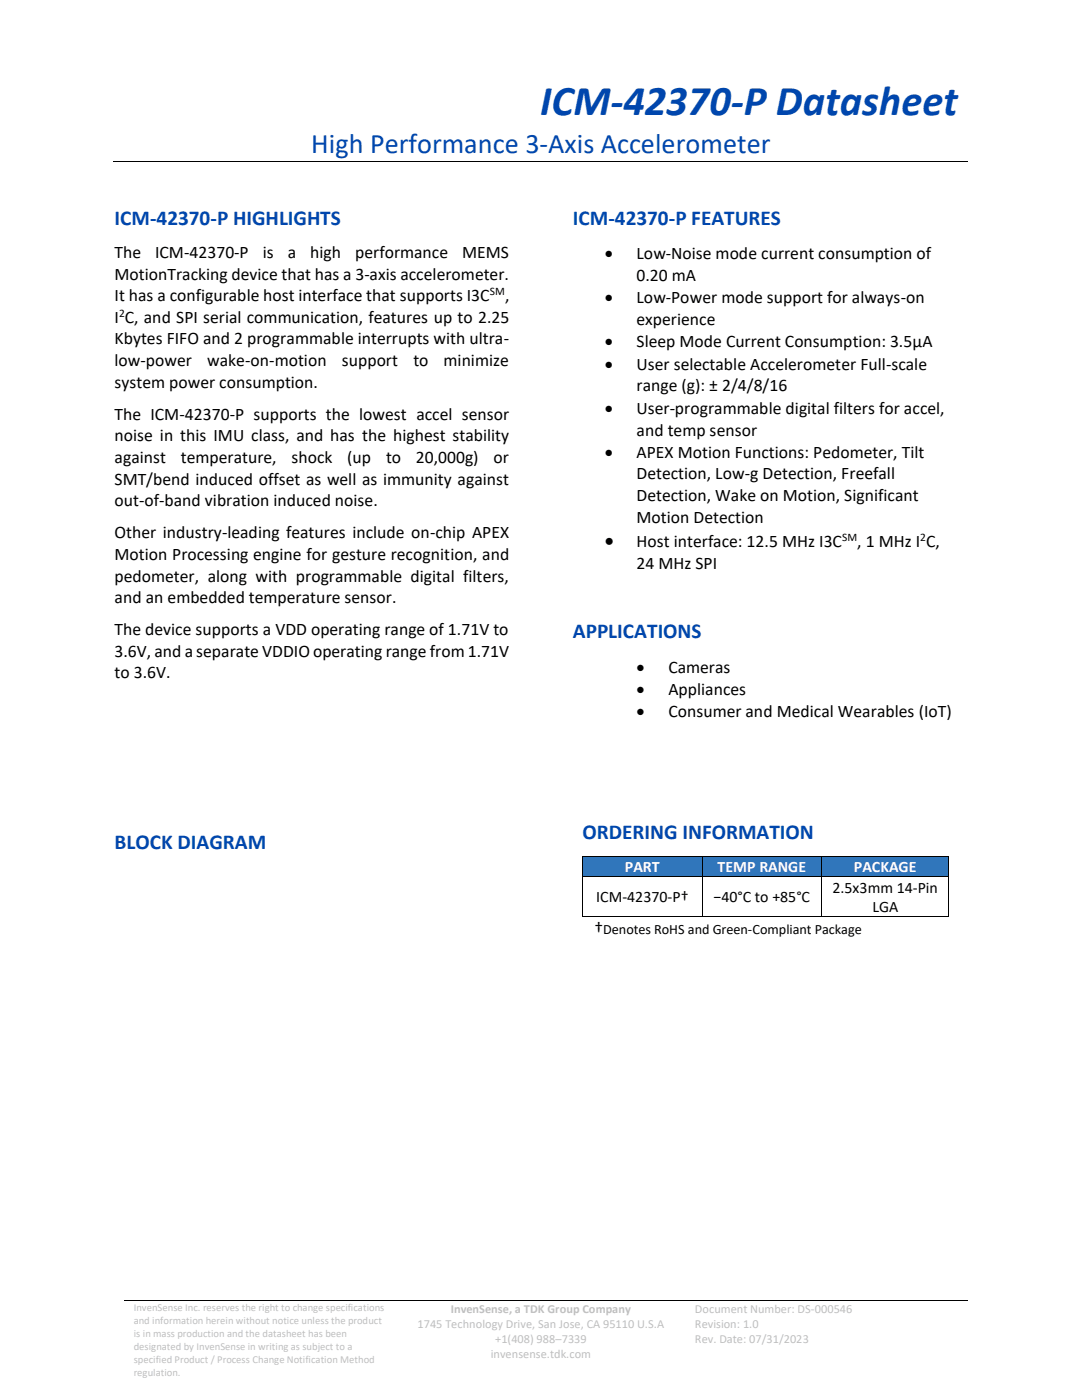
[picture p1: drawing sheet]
<svg xmlns="http://www.w3.org/2000/svg" width="216mm" height="279mm" viewBox="0 0 216 279" stroke-linecap="round" stroke-linejoin="round" font-family="sans-serif">
<defs><g id="words">
<text font-size="8.5" fill="#0046ad" x="107.8" y="22.9">ICM-42370-P Datasheet</text>
<text font-size="5.6" fill="#0046ad" x="62.1" y="30.5">High Performance 3-Axis Accelerometer</text>
<g font-size="4.2" fill="#0046ad">
<text x="22.9" y="44.9">ICM-42370-P HIGHLIGHTS</text>
<text x="114.3" y="44.9">ICM-42370-P FEATURES</text>
<text x="114.3" y="127.4">APPLICATIONS</text>
<text x="116.2" y="167.5">ORDERING INFORMATION</text>
<text x="22.9" y="169.4">BLOCK DIAGRAM</text>
</g>
<text font-size="3.9" x="120.7" y="109.2">•</text>
<g font-size="3.5">
<text x="22.9" y="51.5">The</text>
<text x="31" y="51.5">ICM-42370-P</text>
<text x="52.4" y="51.5">is</text>
<text x="57.4" y="51.5">a</text>
<text x="61.9" y="51.5">high</text>
<text x="70.9" y="51.5">performance</text>
<text x="92.2" y="51.5">MEMS</text>
<text x="120.7" y="51.7">•</text>
<text x="127" y="51.7">Low-Noise mode current consumption of</text>
<text x="22.9" y="55.8">MotionTracking device that has a 3-axis accelerometer.</text>
<text x="127" y="56">0.20 mA</text>
<text x="22.9" y="60.1">It has a configurable host interface that supports I3C</text>
<text x="22.9" y="64.4">I C, and SPI serial communication, features up to 2.25</text>
<text x="100.8" y="60.1">,</text>
<text x="120.7" y="60.5">•</text>
<text x="127" y="60.5">Low-Power mode support for always-on</text>
<text x="127" y="64.8">experience</text>
<text x="22.9" y="68.7">Kbytes FIFO and 2 programmable interrupts with ultra-</text>
<text x="120.7" y="69.3">•</text>
<text x="127" y="69.3">Sleep Mode Current Consumption: 3.5µA</text>
<text x="22.9" y="73">low-power</text>
<text x="22.9" y="77.4">system power consumption.</text>
<text x="41.4" y="73">wake-on-motion</text>
<text x="68.2" y="73">support</text>
<text x="82.5" y="73">to</text>
<text x="88.5" y="73">minimize</text>
<text x="120.7" y="73.8">•</text>
<text x="127" y="73.8">User selectable Accelerometer Full-scale</text>
<text x="22.9" y="83.8">The ICM-42370-P supports the lowest accel sensor</text>
<text x="120.7" y="82.6">•</text>
<text x="127" y="78.1">range (g): ± 2/4/8/16</text>
<text x="127" y="82.6">User-programmable digital filters for accel,</text>
<text x="22.9" y="88.1">noise in this IMU class, and has the highest stability</text>
<text x="127" y="86.9">and temp sensor</text>
<text x="22.9" y="92.4">against</text>
<text x="36.1" y="92.4">temperature,</text>
<text x="58.2" y="92.4">shock</text>
<text x="69.3" y="92.4">(up</text>
<text x="77" y="92.4">to</text>
<text x="83" y="92.4">20,000g)</text>
<text x="98.4" y="92.4">or</text>
<text x="120.7" y="91.4">•</text>
<text x="127" y="91.4">APEX Motion Functions: Pedometer, Tilt</text>
<text x="127" y="95.7">Detection, Low-g Detection, Freefall</text>
<text x="22.9" y="96.7">SMT/bend induced offset as well as immunity against</text>
<text x="22.9" y="101">out-of-band vibration induced noise.</text>
<text x="127" y="100">Detection, Wake on Motion, Significant</text>
<text x="22.9" y="107.4">Other industry-leading features include on-chip APEX</text>
<text x="127" y="104.3">Motion Detection</text>
<text x="22.9" y="111.7">Motion Processing engine for gesture recognition, and</text>
<text x="127" y="109.2">Host interface: 12.5 MHz I3C</text>
<text x="127" y="113.5">24 MHz SPI</text>
<text x="171.1" y="109.2">, 1 MHz I C,</text>
<text x="22.9" y="116.1">pedometer, along with programmable digital filters,</text>
<text x="22.9" y="120.4">and an embedded temperature sensor.</text>
<text x="22.9" y="126.8">The device supports a VDD operating range of 1.71V to</text>
<text x="22.9" y="131.1">3.6V, and a separate VDDIO operating range from 1.71V</text>
<text x="22.9" y="135.4">to 3.6V.</text>
<text x="127" y="134.2">•</text>
<text x="133.4" y="134.2">Cameras</text>
<text x="127" y="138.7">•</text>
<text x="127" y="143.2">•</text>
<text x="133.4" y="138.7">Appliances</text>
<text x="133.4" y="143.2">Consumer and Medical Wearables (IoT)</text>
<text x="118.6" y="186.3">†</text>
</g>
<g font-size="3.2" fill="#fff">
<text x="124.7" y="174">PART</text>
<text x="143.2" y="174">TEMP RANGE</text>
<text x="170.4" y="174">PACKAGE</text>
</g>
<g font-size="3.2">
<text x="166.1" y="178.1">2.5x3mm 14-Pin</text>
<text x="119" y="180.1">ICM-42370-P†</text>
<text x="142.4" y="180.1">−40°C to +85°C</text>
<text x="174.1" y="182">LGA</text>
</g>
<text font-size="2.8" x="120.4" y="186.3">Denotes RoHS and Green-Compliant Package</text>
<g font-size="2.5" fill="#bfbfbf">
<text x="89.9" y="262">InvenSense, a TDK Group Company</text>
<text x="138.7" y="262">Document Number: DS-000546</text>
<text x="83.3" y="265">1745 Technology Drive, San Jose, CA 95110 U.S.A</text>
<text x="98.8" y="268">+1(408) 988–7339</text>
<text x="138.7" y="265">Revision: 1.0</text>
<text x="138.7" y="268">Rev. Date: 07/31/2023</text>
<text x="97.9" y="271">invensense.tdk.com</text>
</g>
<g font-size="2.3">
<text x="97.8" y="58.9">SM</text>
<text x="23.8" y="63.2">2</text>
<text x="168" y="107.9">SM</text>
<text x="183.6" y="107.9">2</text>
</g>
<g font-size="2.1" fill="#bfbfbf">
<text x="26.7" y="261.7">InvenSense Inc. reserves the right to change specifications</text>
<text x="26.7" y="264.2">and information herein without notice unless the product</text>
<text x="26.7" y="266.8">is in mass production and the datasheet has been</text>
<text x="26.7" y="269.4">designated by InvenSense in writing as subject to a</text>
<text x="26.7" y="272">specified Product / Process Change Notification Method</text>
<text x="26.7" y="274.6">regulation.</text>
</g>
</g></defs>
<path d="M22.6 32.1h170.5M24.8 259.5h54.4M79.4 259.5h57.4M136.9 259.5h56.2" fill="none" stroke="#000" stroke-width=".2"/>
<g fill="#000">
<path d="M79.2 259.5h.2v.1h-.2z" fill-rule="evenodd"/>
<path d="M136.8 259.5h.1v.1h-.1z" fill-rule="evenodd"/>
</g>
<g fill="#3076bb">
<path d="M116.4 171h23.6v3.8h-23.6z" fill-rule="evenodd"/>
<path d="M118.2 171h20v3.8h-20z" fill-rule="evenodd"/>
<path d="M140.2 171h23.7v3.8h-23.7z" fill-rule="evenodd"/>
<path d="M142.1 171h19.9v3.8h-19.9z" fill-rule="evenodd"/>
<path d="M164 171h25.3v3.8h-25.3z" fill-rule="evenodd"/>
<path d="M165.9 171h21.5v3.8h-21.5z" fill-rule="evenodd"/>
</g>
<g fill="#000">
<path d="M116.2 170.8h.2v.2h-.2z" fill-rule="evenodd"/>
<path d="M116.2 170.8h.2v.2h-.2z" fill-rule="evenodd"/>
<path d="M116.2 174.8h.2v.2h-.2z" fill-rule="evenodd"/>
<path d="M140.1 170.8h.1v.2h-.1z" fill-rule="evenodd"/>
<path d="M140.1 174.8h.1v.2h-.1z" fill-rule="evenodd"/>
<path d="M163.9 170.8h.1v.2h-.1z" fill-rule="evenodd"/>
<path d="M163.9 174.8h.1v.2h-.1z" fill-rule="evenodd"/>
<path d="M189.3 170.8h.1v.2h-.1z" fill-rule="evenodd"/>
<path d="M189.3 170.8h.1v.2h-.1z" fill-rule="evenodd"/>
<path d="M189.3 174.8h.1v.2h-.1z" fill-rule="evenodd"/>
<path d="M116.2 182.8h.2v.1h-.2z" fill-rule="evenodd"/>
<path d="M116.2 182.8h.2v.1h-.2z" fill-rule="evenodd"/>
<path d="M140.1 182.8h.1v.1h-.1z" fill-rule="evenodd"/>
<path d="M163.9 182.8h.1v.1h-.1z" fill-rule="evenodd"/>
<path d="M189.3 182.8h.1v.1h-.1z" fill-rule="evenodd"/>
<path d="M189.3 182.8h.1v.1h-.1z" fill-rule="evenodd"/>
</g>
<g fill="none" stroke="#000" stroke-width=".2">
<path d="M116.3 171v3.8M116.3 175v7.8M116.4 170.9h23.7M116.4 174.9h23.7M140.1 171v3.8M140.1 175v7.8M140.2 170.9h23.7M140.2 174.9h23.7M163.9 171v3.8M163.9 175v7.8M164 170.9h25.3M164 174.9h25.3"/>
<path d="M189.3 171v3.8M189.3 175v7.8M116.4 182.9h23.7M140.2 182.9h23.7M164 182.9h25.3"/>
</g>
<use href="#words"/>
</svg>
